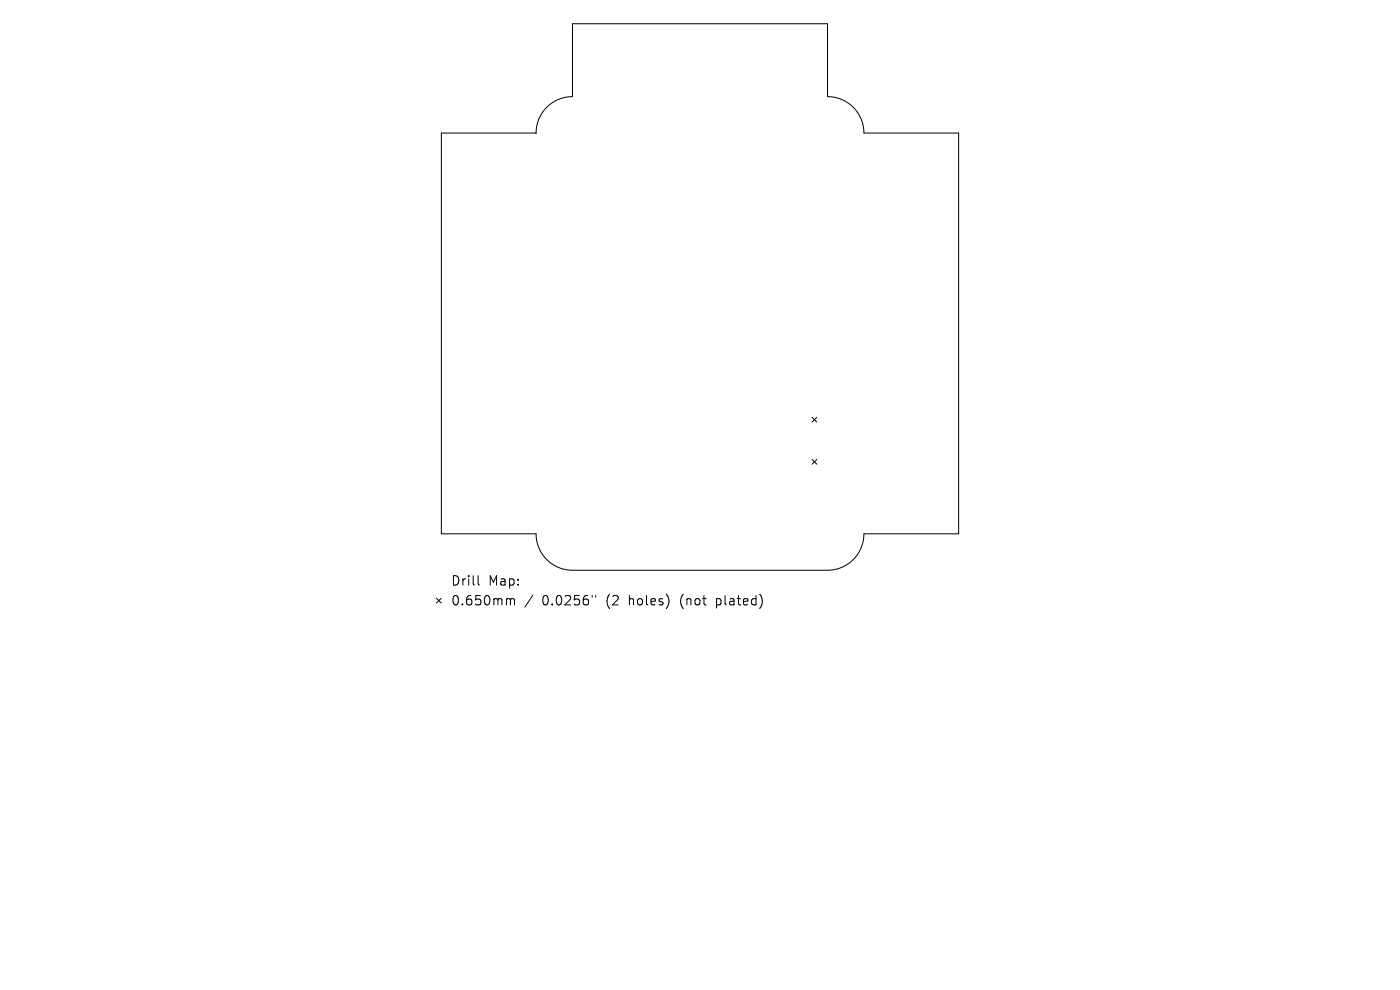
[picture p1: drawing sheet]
<svg xmlns="http://www.w3.org/2000/svg" width="297mm" height="210mm" viewBox="0 0 297 210" stroke-linecap="round" stroke-linejoin="round" font-family="sans-serif">
<defs><g id="words">
<g font-size="2.8">
<text x="95.6" y="124.5">Drill</text>
<text x="103.6" y="124.5">Map:</text>
<text x="95.6" y="128.7">0.650mm</text>
<text x="115" y="128.7">0.0256&quot;</text>
<text x="128.8" y="128.7">(2</text>
<text x="133.7" y="128.7">holes)</text>
<text x="144.8" y="128.7">(not</text>
<text x="152.6" y="128.7">plated)</text>
</g>
</g></defs>
<g fill="none" stroke="#000" stroke-width=".21">
<path d="M93.6 28.2h20.1a7.7 7.7 0 0 1 7.8-7.7v-15.5h54.1v15.5a7.7 7.7 0 0 1 7.7 7.7h20.1v85h-20.1a7.7 7.7 0 0 1-7.7 7.8h-54.1a7.7 7.7 0 0 1-7.8-7.8h-20.1zM172.3 88.5l1 1M172.3 97.5l1 1M173.3 88.5l-1 1M173.3 97.5l-1 1M92.6 126.9l1 1M93.6 126.9l-1 1M101.4 122.1v1.7l.3 .3M107.7 127l.5 .1 .1 .2M108.3 127.3l.3-.3 .5 .1 .1 1.2M108.3 127.3v1M113.1 126.2l-1.8 2.6"/>
<path d="M125.6 126.3v.4M126.4 126.3v.4"/>
</g>
<circle cx="113.7" cy="28.2" r=".04" fill="#000" stroke="#000" stroke-width=".21"/>
<use href="#words"/>
</svg>
